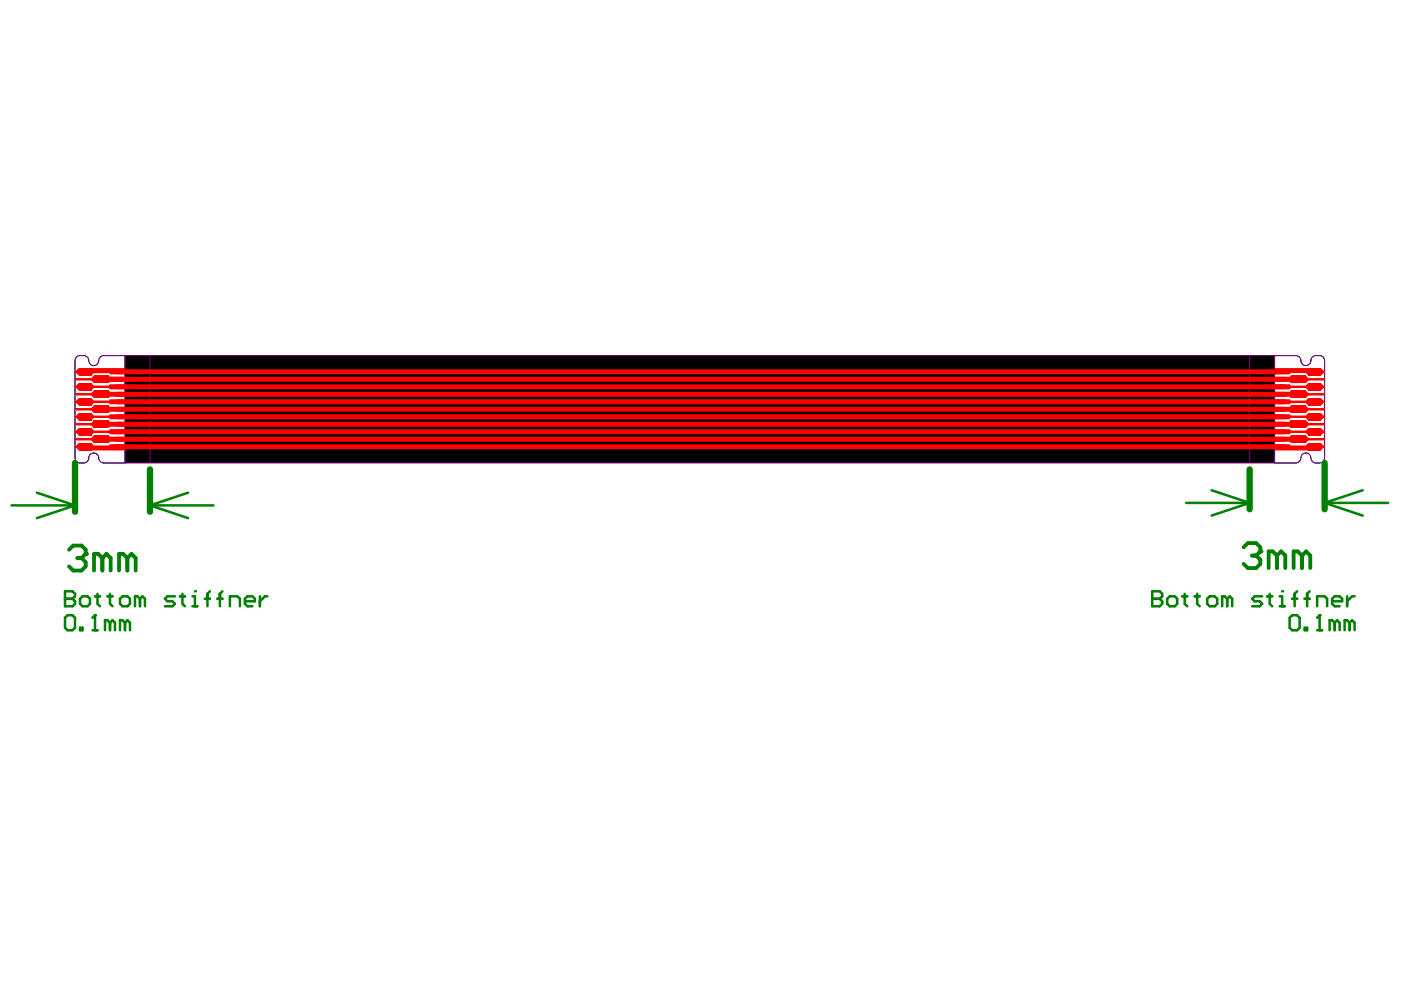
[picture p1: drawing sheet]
<svg xmlns="http://www.w3.org/2000/svg" width="297mm" height="210mm" viewBox="0 0 297 210" stroke-linecap="round" stroke-linejoin="round" font-family="sans-serif">
<g fill="#800080">
<path d="M264.9 75.4h5.3v22.8h-5.3z"/>
<path d="M26.5 75.4h5.3v22.8h-5.3z"/>
</g>
<path d="M26.5 75.4h5.3v22.8h-5.3zM264.9 75.4h5.3v22.8h-5.3z" fill="#000"/>
<path d="M31.8 75.4h233.1v22.8h-233.1z" fill="#800080"/>
<path d="M31.8 75.4h233.1v22.8h-233.1z" fill="#000"/>
<path d="M16.1 75.8a1.73 1.73 0 0 1 2.7 .3 1.14 1.14 0 0 0 1.1 1.4 1.14 1.14 0 0 0 1.1-1.4 1.06 1.06 0 0 1 1-.7h4.5v22.8h-4.5a1.2 1.2 0 0 1-1.1-1.4 1.11 1.11 0 0 0-1.4-.7 1.11 1.11 0 0 0-.7 1.3 1.66 1.66 0 0 1-2.8 0l-.1-20.9zM275.8 76.5a1.06 1.06 0 0 0-1-1.1h-4.6v22.8h4.6a1.06 1.06 0 0 0 1-1.1M275.8 76.5a1.06 1.06 0 0 0 1.1 1 1.06 1.06 0 0 0 1-1M277.9 76.5a1.06 1.06 0 0 1 1.1-1.1 1.44 1.44 0 0 1 1.8 .7v21a1.06 1.06 0 0 1-1 1.1 1.44 1.44 0 0 1-1.8-.8l-.1-.3M275.8 97.1a1.06 1.06 0 0 1 1.1-1.1 1.06 1.06 0 0 1 1 1.1" fill="none" stroke="#008080" stroke-width=".21"/>
<path d="M26.5 75.4v22.8M31.8 75.4v22.8M264.9 75.4v22.8M270.2 75.4v22.8M275.8 76.5a1.06 1.06 0 0 0-1-1.1h-252.8a1.2 1.2 0 0 0-1.1 1.4 1.11 1.11 0 0 1-1.4 .6 1.11 1.11 0 0 1-.7-1.3 1.66 1.66 0 0 0-2.8 0l-.1 21a1.06 1.06 0 0 0 1.1 1.1 1.44 1.44 0 0 0 1.8-.8 1.14 1.14 0 0 1 1.1-1.4 1.14 1.14 0 0 1 1.1 1.4 1.06 1.06 0 0 0 1 .8h252.8a1.06 1.06 0 0 0 1-1.1M275.8 76.5a1.06 1.06 0 0 0 1.1 1 1.06 1.06 0 0 0 1-1M277.9 76.5a1.06 1.06 0 0 1 1.1-1.1 1.44 1.44 0 0 1 1.8 .7v21a1.06 1.06 0 0 1-1 1.1 1.44 1.44 0 0 1-1.8-.8l-.1-.3M275.8 97.1a1.06 1.06 0 0 1 1.1-1.1 1.06 1.06 0 0 1 1 1.1" fill="none" stroke="#800080" stroke-width=".21"/>
<g fill="#f00">
<path d="M270.2 78h9.8l.6 .6h.2v.5h-.2l-.6 .5h-2.6l-.5-.5h-3.2l-.3 .3h-3.2z"/>
<path d="M270.2 84.7h3.2l.3 .2h3.2l.5-.5h2.6l.6 .5h.2v.6h-.2l-.6 .5h-2.6l-.5-.5h-3.2l-.3 .2h-3.2z"/>
<path d="M270.2 83.1h3.2l.3-.3h3.2l.5 .5h3.4v.6h-3.4l-.5 .5h-3.2l-.3-.3h-3.2z"/>
<path d="M15.9 94.5h.3l.5-.6h2.6l.6 .6h3.2l.2-.3h3.2v1.3h-9.8l-.5-.5h-.3z"/>
<path d="M15.9 92.9h3.4l.6-.6h3.2l.2 .3h3.2v1.1h-3.2l-.2 .2h-3.2l-.6-.5h-3.4z"/>
<path d="M15.9 91.3h.3l.5-.6h2.6l.6 .6h3.2l.2-.3h3.2v1.1h-3.2l-.2-.3h-3.2l-.6 .5h-2.6l-.5-.5h-.3z"/>
<path d="M15.9 89.7h3.4l.6-.5h3.2l.2 .2h3.2v1.1h-3.2l-.2 .2h-3.2l-.6-.5h-3.4z"/>
<path d="M15.9 88.1h.3l.5-.5h2.6l.6 .5h3.2l.2-.3h3.2v1.1h-3.2l-.2-.3h-3.2l-.6 .6h-2.6l-.5-.6h-.3z"/>
<path d="M15.9 86.5h3.4l.6-.5h3.2l.2 .2h3.2v1.1h-3.2l-.2 .3h-3.2l-.6-.6h-3.4z"/>
<path d="M15.9 84.9h.3l.5-.5h2.6l.6 .5h3.2l.2-.2h3.2v1h-3.2l-.2-.2h-3.2l-.6 .5h-2.6l-.5-.5h-.3z"/>
<path d="M15.9 83.3h3.4l.6-.5h3.2l.2 .3h3.2v1h-3.2l-.2 .3h-3.2l-.6-.5h-3.4z"/>
<path d="M15.9 81.7h.3l.5-.5h2.6l.6 .5h3.2l.2-.2h3.2v1h-3.2l-.2-.2h-3.2l-.6 .5h-2.6l-.5-.5h-.3z"/>
<path d="M15.9 80.2h3.4l.6-.6h3.2l.2 .3h3.2v1.1h-3.2l-.2 .2h-3.2l-.6-.5h-3.4z"/>
<path d="M15.9 78.6h.3l.5-.6h9.8v1.4h-3.2l-.2-.3h-3.2l-.6 .5h-2.6l-.5-.5h-.3z"/>
<path d="M270.2 79.9h3.2l.3-.3h3.2l.5 .6h3.4v.5h-3.4l-.5 .5h-3.2l-.3-.2h-3.2z"/>
<path d="M270.2 81.5h3.2l.3 .2h3.2l.5-.5h2.6l.6 .5h.2v.6h-.2l-.6 .5h-2.6l-.5-.5h-3.2l-.3 .2h-3.2z"/>
<path d="M270.2 86.2h3.2l.3-.2h3.2l.5 .5h3.4v.5h-3.4l-.5 .6h-3.2l-.3-.3h-3.2z"/>
<path d="M270.2 87.8h3.2l.3 .3h3.2l.5-.5h2.6l.6 .5h.2v.5h-.2l-.6 .6h-2.6l-.5-.6h-3.2l-.3 .3h-3.2z"/>
<path d="M270.2 89.4h3.2l.3-.2h3.2l.5 .5h3.4v.5h-3.4l-.5 .5h-3.2l-.3-.2h-3.2z"/>
<path d="M270.2 91h3.2l.3 .3h3.2l.5-.6h2.6l.6 .6h.2v.5h-.2l-.6 .5h-2.6l-.5-.5h-3.2l-.3 .3h-3.2z"/>
<path d="M270.2 92.6h3.2l.3-.3h3.2l.5 .6h3.4v.5h-3.4l-.5 .5h-3.2l-.3-.2h-3.2z"/>
<path d="M270.2 94.2h3.2l.3 .3h3.2l.5-.6h2.6l.6 .6h.2v.5h-.2l-.6 .5h-9.8z"/>
</g>
<path d="M24.6 78.8h247.8M21.5 80.4h250.9M23.9 91.5h248.5M24.4 94.7h248M24.6 82h247.8M24.6 93.1h247.8M24.9 90h247.5M24.9 88.4h247.5M24.9 83.6h247.5M24.9 85.2h247.5M24.9 86.8h247.5" fill="none" stroke="#f00" stroke-width="1.1"/>
<path d="M18 78.8h6.6" fill="none" stroke="#f00" stroke-width=".53"/>
<g fill="#f00">
<path d="M19.9 92.3h3.2v1.6h-3.2z" fill-rule="evenodd"/>
<path d="M16.7 90.7h2.6v1.6h-2.6z" fill-rule="evenodd"/>
<path d="M16.7 93.9h2.6v1.6h-2.6z" fill-rule="evenodd"/>
<path d="M19.9 89.2h3.2v1.5h-3.2z" fill-rule="evenodd"/>
<path d="M16.7 87.6h2.6v1.6h-2.6z" fill-rule="evenodd"/>
<path d="M19.9 86h3.2v1.6h-3.2z" fill-rule="evenodd"/>
<path d="M16.7 84.4h2.6v1.6h-2.6z" fill-rule="evenodd"/>
<path d="M19.9 82.8h3.2v1.6h-3.2z" fill-rule="evenodd"/>
<path d="M16.7 81.2h2.6v1.6h-2.6z" fill-rule="evenodd"/>
<path d="M19.9 79.6h3.2v1.6h-3.2z" fill-rule="evenodd"/>
<path d="M16.7 78h2.6v1.6h-2.6z" fill-rule="evenodd"/>
<path d="M277.4 78h2.6v1.6h-2.6z" fill-rule="evenodd"/>
<path d="M273.7 79.6h3.2v1.6h-3.2z" fill-rule="evenodd"/>
<path d="M277.4 81.2h2.6v1.6h-2.6z" fill-rule="evenodd"/>
<path d="M273.7 82.8h3.2v1.6h-3.2z" fill-rule="evenodd"/>
<path d="M277.4 84.4h2.6v1.6h-2.6z" fill-rule="evenodd"/>
<path d="M273.7 86h3.2v1.6h-3.2z" fill-rule="evenodd"/>
<path d="M277.4 87.6h2.6v1.6h-2.6z" fill-rule="evenodd"/>
<path d="M273.7 89.2h3.2v1.5h-3.2z" fill-rule="evenodd"/>
<path d="M277.4 90.7h2.7v1.6h-2.7z" fill-rule="evenodd"/>
<path d="M273.7 92.3h3.2v1.6h-3.2z" fill-rule="evenodd"/>
<path d="M277.4 93.9h2.6v1.6h-2.6z" fill-rule="evenodd"/>
</g>
<path d="M15.9 98.2v10.3M31.8 99.5v9M264.9 99.5v8.5M280.8 98.2v9.8" fill="none" stroke="#008000" stroke-width="1.3"/>
<g fill="none" stroke="#008000" stroke-width=".53">
<path d="M2.4 107.2h13.5M7.8 104.5l8.1 2.7M15.9 107.2l-8.1 2.6M31.8 107.2h13.5M31.8 107.2l8.1 2.6M39.9 104.5l-8.1 2.7M251.5 106.6h13.4M256.9 103.9l8 2.7M264.9 106.6l-8 2.7M280.8 106.6l8.1 2.7M280.8 106.6h13.5M288.9 103.9l-8.1 2.7"/>
<path d="M13.8 125.4v3.1h1.6l.5-.5v-.5l-.5-.5h-1.6"/>
</g>
<circle cx="13.8" cy="127" r=".27" fill="#008000"/>
<g fill="none" stroke="#008000" stroke-width=".53">
<path d="M13.8 125.4h1.6l.5 .5v.5l-.5 .6h-1.6M17 127l.5-.6h1.1l.5 .6v1l-.5 .5h-1.1l-.5-.5zM20.1 126.4h1.1M20.7 125.9v2.1l.5 .5M22.8 126.4h1M23.3 125.9v2.1l.5 .5M25.4 127l.6-.6h1l.6 .6v1l-.6 .5h-1l-.6-.5zM29.7 127l-.6-.6h-.5v2.1M29.7 127v1.5M29.7 127l.5-.6 .5 .6v1.5M37.1 126.4h-1.6l-.5 .6 .5 .5h1.1l.5 .5-.5 .5h-1.6M38.2 126.4h1"/>
<path d="M38.7 125.9v2.1l.5 .5M40.8 128.5h1.1M40.8 126.4h.5v2.1"/>
</g>
<circle cx="41.3" cy="125.4" r=".27" fill="#008000"/>
<path d="M13.8 131l.5-.5h1.1l.5 .5v2.1l-.5 .5h-1.1l-.5-.5zM17 133.1h.5v.5h-.5zM19.6 133.6h1.1M20.1 130.5v3.1M43.4 127h1.1M44.5 125.4l-.5 .5v2.6M46.1 127h1.1M47.2 125.4l-.6 .5v2.6M48.7 128.5v-2.1h1.6l.6 .6v1.5M51.9 127.5h2.1v-.5l-.5-.6h-1l-.6 .6v1l.6 .5h1M55.1 126.4v2.1M56.7 126.4h-.5l-1.1 1.1" fill="none" stroke="#008000" stroke-width=".53"/>
<circle cx="20.1" cy="130.5" r=".27" fill="#008000"/>
<path d="M20.1 130.5l-.5 .5M23.3 132l-.5-.5h-.5v2.1M23.3 132v1.6M23.3 132l.5-.5 .6 .5v1.6M26.5 132l-.5-.5h-.6v2.1M26.5 132v1.6M26.5 132l.5-.5 .6 .5v1.6" fill="none" stroke="#008000" stroke-width=".53"/>
<path d="M14.6 116.6l.9-.9h1.8l.9 .9v.8" fill="none" stroke="#008000" stroke-width=".81"/>
<circle cx="18.2" cy="117.4" r=".4" fill="#008000"/>
<path d="M16.4 118.3h.9M17.3 118.3l.9 .9v.9l-.9 .9h-1.8l-.9-.9M18.2 117.4l-.9 .9M21.7 118.3l-.9-.9h-.9v3.6M21.7 118.3v2.7M21.7 118.3l.9-.9 .9 .9v2.7M27 118.3l-.9-.9h-.9v3.6M27 118.3v2.7M27 118.3l.9-.9 .9 .9v2.7M263.7 116l.9-.9h1.7l.9 .9v.9" fill="none" stroke="#008000" stroke-width=".81"/>
<circle cx="267.2" cy="116.9" r=".4" fill="#008000"/>
<path d="M265.4 117.8h.9M266.3 117.8l.9 .9v.9l-.9 .8h-1.7l-.9-.8M267.2 116.9l-.9 .9M270.7 117.8l-.8-.9h-.9v3.5M270.7 117.8v2.6M270.7 117.8l.9-.9 .9 .9v2.6M276 117.8l-.8-.9h-.9v3.5M276 117.8v2.6M276 117.8l.9-.9 .9 .9v2.6" fill="none" stroke="#008000" stroke-width=".81"/>
<path d="M244.3 125.4v3.1h1.6l.5-.5v-.5l-.5-.5h-1.6" fill="none" stroke="#008000" stroke-width=".53"/>
<circle cx="244.3" cy="127" r=".27" fill="#008000"/>
<g fill="none" stroke="#008000" stroke-width=".53">
<path d="M244.3 125.4h1.6l.5 .5v.5l-.5 .6h-1.6M247.5 127l.5-.6h1.1l.5 .6v1l-.5 .5h-1.1l-.5-.5zM250.7 126.4h1M251.2 125.9v2.1l.5 .5M253.3 126.4h1.1M253.8 125.9v2.1l.6 .5M256 127l.5-.6h1l.6 .6v1l-.6 .5h-1l-.5-.5zM260.2 127l-.5-.6h-.6v2.1M260.2 127v1.5M260.2 127l.5-.6 .5 .6v1.5M267.6 126.4h-1.6l-.5 .6 .5 .5h1.1l.5 .5-.5 .5h-1.6M268.7 126.4h1"/>
<path d="M269.2 125.9v2.1l.5 .5M271.3 128.5h1.1M271.3 126.4h.5v2.1"/>
</g>
<circle cx="271.8" cy="125.4" r=".27" fill="#008000"/>
<path d="M273.4 131l.6-.5h1l.6 .5v2.1l-.6 .5h-1l-.6-.5zM274 127h1M275 125.4l-.5 .5v2.6M276.6 127h1.1M276.6 133.1h.5v.5h-.5zM277.7 125.4l-.6 .5v2.6M279.3 128.5v-2.1h1.5l.6 .6v1.5M279.3 133.6h1M279.8 130.5v3.1M282.4 127.5h2.2v-.5l-.6-.6h-1l-.6 .6v1l.6 .5h1M285.6 126.4v2.1M287.2 126.4h-.5l-1.1 1.1" fill="none" stroke="#008000" stroke-width=".53"/>
<circle cx="279.8" cy="130.5" r=".27" fill="#008000"/>
<path d="M279.8 130.5l-.5 .5M283 132l-.6-.5h-.5v2.1M283 132v1.6M283 132l.5-.5 .5 .5v1.6M286.1 132l-.5-.5h-.5v2.1M286.1 132v1.6M286.1 132l.6-.5 .5 .5v1.6" fill="none" stroke="#008000" stroke-width=".53"/>
</svg>
